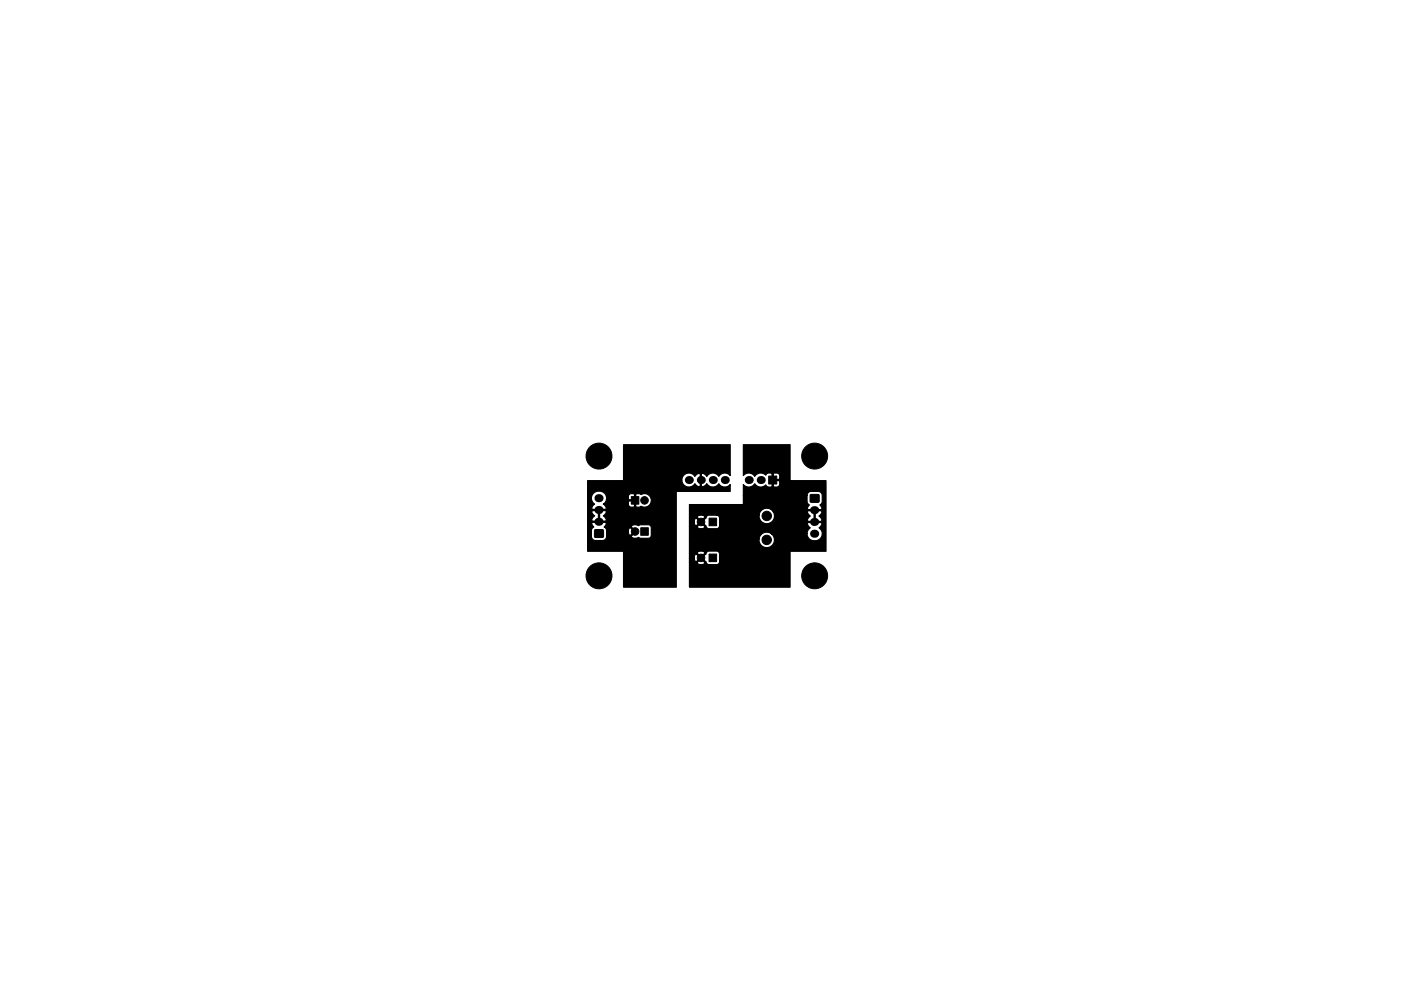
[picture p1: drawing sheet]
<svg xmlns="http://www.w3.org/2000/svg" width="297mm" height="210mm" viewBox="0 0 297 210" stroke-linecap="round" stroke-linejoin="round" font-family="sans-serif">
<g fill="#000" stroke="#000" stroke-width=".21">
<path d="M126.1 112.4h1.8v1.6h-1.8zM133.9 105.4h1.6v1.6h-1.6zM135.9 112h1.6v1.6h-1.6zM150.3 117.6h1.6v1.6h-1.6zM150.3 109.9h1.6v1.6h-1.6zM163 101h1.7v1.7h-1.7zM171.8 105l1.8-.1v1.6h-1.8z"/>
<circle cx="127" cy="96.8" r="2.75"/>
<circle cx="135.2" cy="98.1" r=".63"/>
<circle cx="139.1" cy="98.1" r=".63"/>
<circle cx="172.7" cy="96.8" r="2.75"/>
<circle cx="134.7" cy="112.8" r=".8"/>
<circle cx="136.7" cy="106.2" r=".8"/>
<circle cx="148.6" cy="110.7" r=".8"/>
<circle cx="148.6" cy="118.4" r=".8"/>
<circle cx="157.5" cy="113.3" r=".63"/>
<circle cx="162.6" cy="114.5" r="1"/>
<circle cx="162.6" cy="109.5" r="1"/>
<circle cx="127" cy="122.2" r="2.75"/>
<circle cx="135.2" cy="120.8" r=".63"/>
<circle cx="139.1" cy="120.8" r=".63"/>
<circle cx="172.7" cy="122.2" r="2.75"/>
</g>
<g fill="#000">
<circle cx="146" cy="101.8" r=".85"/>
<circle cx="148.6" cy="101.8" r=".85"/>
<circle cx="151.1" cy="101.8" r=".85"/>
<circle cx="153.7" cy="101.8" r=".85"/>
<circle cx="158.7" cy="101.8" r=".85"/>
<circle cx="161.3" cy="101.8" r=".85"/>
</g>
<path d="M126.9 105.7h.2M126.9 108.2h.2M126.9 110.7h.2M172.6 113.2h.2M172.6 110.7h.2M172.6 108.2h.2" fill="none" stroke="#000" stroke-width="1.7"/>
<path d="M124.6 102l20-.2a1.49 1.49 0 0 0 1 1.5 1.49 1.49 0 0 0 1.7-.7l.3 .3a.67 .67 0 0 0 .9 .3v-2.7h-.4l-.8 .5a1.49 1.49 0 0 0-1.7-.6 1.49 1.49 0 0 0-1 1.4h-12.4v-7.4h22.6v6.5a1.49 1.49 0 0 0-2.4 .2 1.49 1.49 0 0 0-2.5 0l-.3-.3a.67 .67 0 0 0-.9-.3v2.7h.4l.8-.5a1.49 1.49 0 0 0 2.5-.1 1.49 1.49 0 0 0 2.4 .2v1.5h-11.4v20.3h-11.2v-7.6h-7.6v-4.4h.8v1.4l.4 .5 .5 .2h1.4a.89 .89 0 0 0 .9-.9v-1h4.6a.63 .63 0 0 0 .5 .8l.8-.8-.8-.8a.78 .78 0 0 0-.5 .8h-4.6l-.1-.5-.4-.5h5.7l1 1-1 1 .1 .2 .5 .2 1-.2 .5 .2h1.6a.64 .64 0 0 0 .6-.6v-1.8l-.3-.4-1.9-.1-.5 .2-.8-.2a.63 .63 0 0 0-.8 .5h-5.7l.5-.7-.2-.3h-2.8a.8 .8 0 0 0 .3 1l-.4 .3-.1 .5h-.8v-4h.8l.3 .5 .4 .3-.2 .2a.8 .8 0 0 0-.3 1h1.3v-2.3h.2v2.3h1.3l.2-.3-.1-.2-.6-.7 .4-.3 .3-.5-.2-.3h-2.8l-.2 .3h-.8v-2.9h.8l.2 .8 .5 .5-.6 .6-.1 .2 .2 .3h2.8a.87 .87 0 0 0-.5-1.1h5.3l.3 .5 .9 .1 .1-.2v-1.1h-1.1l-.2 .2v.5h-5.3l.6-.7 .1-.9h4.6v.5l.2 .1h1.1v-1.1h.3v2.5l.1 .2h.6a.83 .83 0 0 1 1 0 1.45 1.45 0 0 0 1.6-1.8 1.45 1.45 0 0 0-2.2-.9l-.4-.2h-.6l-.1 .2-.9-.2-.5 .2-.2 .5h-4.6a1.63 1.63 0 0 0-1.8-1.2 1.63 1.63 0 0 0-1.4 1.5h-.8zM157.6 94.4h9.9l.1 7.5 7.5 .1v15h-7.5l-.1 7.6h-21.3v-5.2h1.6l.1 .2 .8 .2 .7-.2v-.2l-.8-.9-.8 .9h-1.6v-1h1a.63 .63 0 0 0 .4 .8l.9-.8h.3l.9 .8 .1 .3 .3 .2 1.8 .1a.64 .64 0 0 0 .7-.6v-1.6l-.2-.5-.5-.2h-1.6a.64 .64 0 0 0-.6 .7l-.9 .8h-.3l-.9-.9a.78 .78 0 0 0-.4 .9h-1v-1h1.6l.8 .8 .8-.8v-.3l-.8-.2-.7 .2-.1 .3h-1.6v-3h14.7a1.64 1.64 0 0 0 2.3 1.7 1.64 1.64 0 0 0 .3-2.9h7.6v.3a1.58 1.58 0 0 0 2.4 1.1 1.58 1.58 0 0 0 .1-2.6l.6-.6 .1-.3-.1-.2h-2.9a.88 .88 0 0 0 .5 1.1l-.4 .4-.3 .8h-7.6l-.2-.1a1.64 1.64 0 0 0-2.4 1.3h-14.7v-2.7h1.6l.1 .3 .8 .2 .7-.2v-.3l-.8-.8-.8 .8h-1.6v-.9h1a.63 .63 0 0 0 .4 .8l.9-.9h.3l.9 .8 .1 .4 .3 .2 1.8 .1a.64 .64 0 0 0 .7-.7v-1.7l-.2-.3-.4-.2h8.9a1.64 1.64 0 0 0 2 1.8 1.64 1.64 0 0 0 1.1-2.5h7.2l.2 .5 .4 .4-.2 .1a.8 .8 0 0 0-.3 1h1.3v-2.2h.2v2.2h1.4l.1-.2-.1-.3-.6-.6 .6-.6 .1-.3-.1-.2h-2.9l-.1 .2h-7.2a1.64 1.64 0 0 0-1.8-.7 1.64 1.64 0 0 0-1.3 1.4h-10.7l-.3 .2-.2 .4-.9 .8h-.3l-.9-.8a.78 .78 0 0 0-.4 .9h-1v-1.1h1.6l.8 .9 .8-.9v-.2l-.8-.2-.7 .2-.1 .2h-1.6v-2.6h11.3l.1-2h13.5v1.4l.5 .6a.8 .8 0 0 0-.3 1h2.9l.1-.2-.5-.8 .5-.6v-1.4l-.1-.5-.6-.3h-1.6a.89 .89 0 0 0-.9 .8h-13.5v-2.3a1.49 1.49 0 0 0 2.4-.2 1.49 1.49 0 0 0 2.4 .3l.3 .4h.8l.2-.1v-1.2h.3v1.2l.1 .1h.6a.64 .64 0 0 0 .6-.6v-.6l-.1-.1h-1.5v-1.5h.3v1.2h1.2l.1-.1v-.6l-.3-.5-.9-.1-.4 .1-.2-.1h-.6l-.6 .4a1.5 1.5 0 0 0-2.3 .3 1.49 1.49 0 0 0-2.4-.2z" fill="#000" stroke="#000" stroke-width=".25"/>
</svg>
